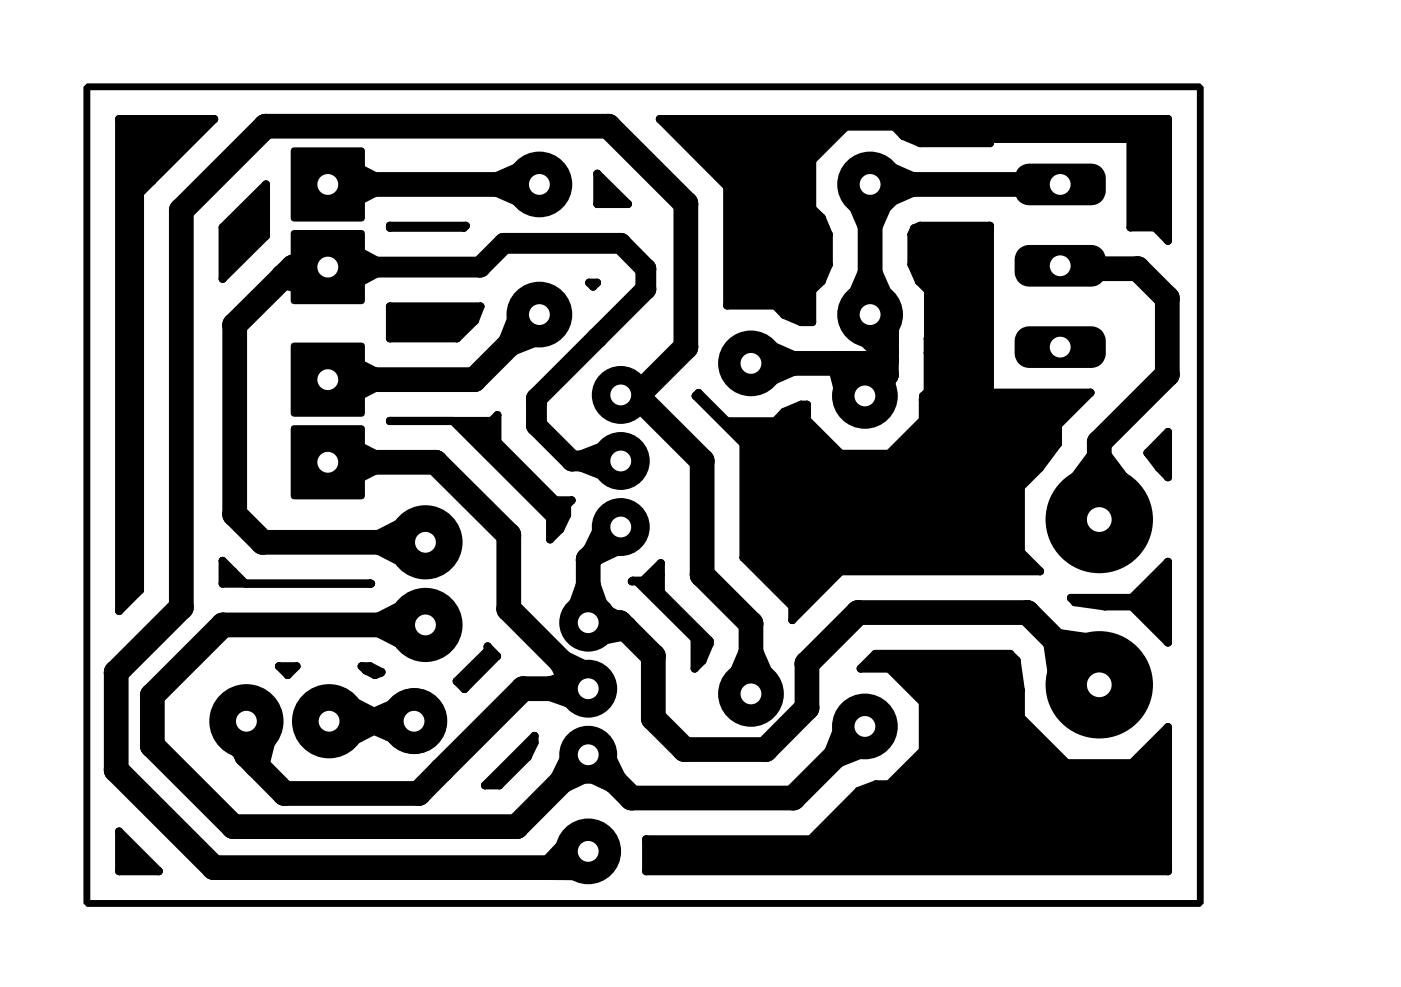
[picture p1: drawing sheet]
<svg xmlns="http://www.w3.org/2000/svg" width="43mm" height="30mm" viewBox="0 0 43 30" stroke-linecap="round" stroke-linejoin="round" font-family="sans-serif">
<g fill="#000">
<path d="M10.4 5.1l1.1 .6-1.1 .5-.3-.5z" fill-rule="evenodd"/>
<path d="M8.7 8.5l1-.8 .4 .5-.2 .6z" fill-rule="evenodd"/>
<path d="M10.4 7.6l1.1 .6-1.1 .6-.3-.6z" fill-rule="evenodd"/>
<path d="M10.4 11.1l1.1 .6-1.1 .5-.3-.5z" fill-rule="evenodd"/>
<path d="M10.4 13.6l1.1 .6-1.1 .6-.3-.6z" fill-rule="evenodd"/>
<path d="M9 4.6h2.2v2.2h-2.2z" fill-rule="evenodd"/>
<path d="M9 7.1h2.2v2.2h-2.2z" fill-rule="evenodd"/>
<path d="M9 10.6h2.2v2.2h-2.2z" fill-rule="evenodd"/>
<path d="M9 13.1h2.2v2.2h-2.2z" fill-rule="evenodd"/>
<path d="M11.7 16.7l1.1-.6 .3 .6-.3 .5z" fill-rule="evenodd"/>
<path d="M11.7 19.2l1.1-.6 .3 .6-.3 .6z" fill-rule="evenodd"/>
<path d="M15.3 5.7l1.1-.5 .2 .5-.2 .4z" fill-rule="evenodd"/>
<path d="M16.1 9.5l.5 .2 .2 .4-1.1 .5z" fill-rule="evenodd"/>
<path d="M18.1 18l.3 1-.3 .1-.4-.1z" fill-rule="evenodd"/>
<path d="M18.2 18.8l1 .5-1.1 .2v-.4z" fill-rule="evenodd"/>
<path d="M18.7 16l.4 .2 .1 .3-.9 .5z" fill-rule="evenodd"/>
<path d="M17.9 14.2l1-.4 .2 .4-.2 .4z" fill-rule="evenodd"/>
<path d="M23.3 10.7l1 .5-1 .4-.2-.4z" fill-rule="evenodd"/>
<path d="M25.8 11.2l1 .5-.2 .5-.5 .1z" fill-rule="evenodd"/>
<path d="M26.3 11.7l.9-.6-.1 1.1h-.5z" fill-rule="evenodd"/>
<path d="M26.3 5.9l.4-.2 .5 .2-.5 1z" fill-rule="evenodd"/>
<path d="M26.9 5.2l1.1 .5-1.1 .4-.2-.4z" fill-rule="evenodd"/>
<path d="M26.7 8.4l.5 1.1-.5 .2-.4-.2z" fill-rule="evenodd"/>
<path d="M26.7 9.7h.5v1.1l-.8-.8z" fill-rule="evenodd"/>
<path d="M31.3 10.2l.3-.2h1.9a.44 .44 0 0 1 .5 .5v.4a.44 .44 0 0 1-.5 .4h-1.9a.44 .44 0 0 1-.4-.4v-.5z" fill-rule="evenodd"/>
<path d="M31.3 7.7l.3-.2h1.9a.44 .44 0 0 1 .5 .5v.4a.44 .44 0 0 1-.5 .4h-1.9a.44 .44 0 0 1-.4-.4v-.5z" fill-rule="evenodd"/>
<path d="M31.3 5.2l.3-.2h1.9a.44 .44 0 0 1 .5 .5v.4a.44 .44 0 0 1-.5 .4h-1.9a.44 .44 0 0 1-.4-.4v-.5z" fill-rule="evenodd"/>
<path d="M32.6 8l.8 .3h-.8z" fill-rule="evenodd"/>
<path d="M31.7 5.7l.8-.2 .1 .2-.1 .1z" fill-rule="evenodd"/>
<path d="M33.8 14.1l.9 1.2-.9 .7-.9-.7z" fill-rule="evenodd"/>
<path d="M7.1 22.6l.5-.4 .6 .1-.3 1.2z" fill-rule="evenodd"/>
<path d="M10.4 21.6l1.1 .6-1.1 .5-.3-.5z" fill-rule="evenodd"/>
<path d="M11.4 22.2l1.1-.5 .2 .5-.2 .4z" fill-rule="evenodd"/>
<path d="M16.9 21.2l1-.4 .2 .4-.2 .3z" fill-rule="evenodd"/>
<path d="M17.3 20.4l.9 .4-.1 .4-.4 .1z" fill-rule="evenodd"/>
<path d="M18.1 23.2l.3-.2 .5 1-1-.5z" fill-rule="evenodd"/>
<path d="M17.7 23l.4 .2 .1 .3-.9 .5z" fill-rule="evenodd"/>
<path d="M17.7 25.8l.4 .4v.5h-1.2z" fill-rule="evenodd"/>
<path d="M23.1 20.1l.4 1-.4 .2-.5-.2z" fill-rule="evenodd"/>
<path d="M26.1 22.1l.5 .2 .2 .5-1.1 .4z" fill-rule="evenodd"/>
<path d="M32.4 19.7l1.5 .2-.1 1.1-1.2 .2z" fill-rule="evenodd"/>
<circle cx="5.6" cy="18.7" r=".38"/>
<circle cx="5.6" cy="6.5" r=".38"/>
<circle cx="6.8" cy="19.2" r=".38"/>
<circle cx="7.2" cy="15.8" r=".38"/>
<circle cx="7.2" cy="10" r=".38"/>
<circle cx="8.1" cy="16.7" r=".38"/>
<circle cx="8.2" cy="3.9" r=".38"/>
<circle cx="8.7" cy="8.5" r=".38"/>
<circle cx="9" cy="8.2" r=".38"/>
<circle cx="9.7" cy="7.7" r=".38"/>
<circle cx="9.9" cy="8.8" r=".38"/>
<circle cx="10.1" cy="5.7" r=".38"/>
<circle cx="10.1" cy="11.7" r=".38"/>
<circle cx="10.1" cy="8.2" r=".38"/>
<circle cx="10.1" cy="14.2" r=".38"/>
<circle cx="10.1" cy="8.2" r=".32"/>
<circle cx="10.4" cy="5.1" r=".38"/>
<circle cx="10.4" cy="12.2" r=".38"/>
<circle cx="10.4" cy="11.1" r=".38"/>
<circle cx="10.4" cy="13.6" r=".38"/>
<circle cx="10.4" cy="6.2" r=".38"/>
<circle cx="10.4" cy="14.8" r=".38"/>
<circle cx="10.4" cy="7.6" r=".32"/>
<circle cx="10.4" cy="8.8" r=".32"/>
<circle cx="11.5" cy="11.7" r=".38"/>
<circle cx="11.5" cy="14.2" r=".38"/>
<circle cx="11.5" cy="5.7" r=".38"/>
<circle cx="11.5" cy="8.2" r=".32"/>
<circle cx="11.7" cy="16.7" r=".38"/>
<circle cx="11.7" cy="19.2" r=".38"/>
<circle cx="12.8" cy="17.2" r=".38"/>
<circle cx="12.8" cy="18.6" r=".38"/>
<circle cx="12.8" cy="19.8" r=".38"/>
<circle cx="12.8" cy="16.1" r=".38"/>
<circle cx="13.1" cy="16.7" r="1.14"/>
<circle cx="13.1" cy="19.2" r="1.14"/>
<circle cx="13.1" cy="19.2" r=".38"/>
<circle cx="13.1" cy="16.7" r=".38"/>
<circle cx="13.4" cy="14.2" r=".38"/>
<circle cx="14.6" cy="11.7" r=".38"/>
<circle cx="14.7" cy="8.2" r=".32"/>
<circle cx="15.3" cy="5.7" r=".38"/>
<circle cx="15.5" cy="7.5" r=".32"/>
<circle cx="15.6" cy="18.7" r=".38"/>
<circle cx="15.6" cy="16.4" r=".38"/>
<circle cx="15.7" cy="10.6" r=".38"/>
<circle cx="16.1" cy="9.5" r=".38"/>
<circle cx="16.4" cy="6.1" r=".38"/>
<circle cx="16.4" cy="5.2" r=".38"/>
<circle cx="16.5" cy="12.2" r=".32"/>
<circle cx="16.5" cy="13.1" r=".32"/>
<circle cx="16.5" cy="12.4" r=".32"/>
<circle cx="16.6" cy="5.7" r="1.01"/>
<circle cx="16.6" cy="9.7" r="1.01"/>
<circle cx="16.6" cy="5.7" r=".38"/>
<circle cx="16.6" cy="9.7" r=".38"/>
<circle cx="16.8" cy="10.1" r=".38"/>
<circle cx="17.6" cy="14.2" r=".32"/>
<circle cx="17.7" cy="19" r=".38"/>
<circle cx="17.9" cy="14.2" r=".32"/>
<circle cx="18.1" cy="19.1" r=".89"/>
<circle cx="18.1" cy="18" r=".38"/>
<circle cx="18.1" cy="17.2" r=".38"/>
<circle cx="18.1" cy="19.1" r=".38"/>
<circle cx="18.1" cy="19.5" r=".38"/>
<circle cx="18.2" cy="18.8" r=".38"/>
<circle cx="18.3" cy="17" r=".38"/>
<circle cx="18.3" cy="10.4" r=".32"/>
<circle cx="18.4" cy="19" r=".38"/>
<circle cx="18.7" cy="3.9" r=".38"/>
<circle cx="18.7" cy="16" r=".38"/>
<circle cx="18.9" cy="14.6" r=".32"/>
<circle cx="18.9" cy="13.8" r=".32"/>
<circle cx="19" cy="19.1" r=".38"/>
<circle cx="19.1" cy="12.1" r=".89"/>
<circle cx="19.1" cy="14.2" r=".89"/>
<circle cx="19.1" cy="16.2" r=".89"/>
<circle cx="19.1" cy="16.2" r=".38"/>
<circle cx="19.1" cy="7.5" r=".32"/>
<circle cx="19.1" cy="14.2" r=".32"/>
<circle cx="19.2" cy="19.3" r=".38"/>
<circle cx="19.2" cy="16.5" r=".38"/>
<circle cx="19.5" cy="12.1" r=".38"/>
<circle cx="19.6" cy="12.1" r=".38"/>
<circle cx="19.8" cy="8.3" r=".32"/>
<circle cx="19.8" cy="8.9" r=".32"/>
<circle cx="21.1" cy="6.3" r=".38"/>
<circle cx="21.1" cy="10.7" r=".38"/>
<circle cx="21.6" cy="17.7" r=".38"/>
<circle cx="21.6" cy="14.2" r=".38"/>
<circle cx="23.1" cy="11.2" r="1.01"/>
<circle cx="23.1" cy="11.2" r=".38"/>
<circle cx="23.1" cy="19.2" r=".38"/>
<circle cx="23.3" cy="10.7" r=".38"/>
<circle cx="23.3" cy="11.6" r=".38"/>
<circle cx="24.3" cy="11.2" r=".38"/>
<circle cx="25.8" cy="11.2" r=".38"/>
<circle cx="26.1" cy="12.3" r=".38"/>
<circle cx="26.3" cy="5.9" r=".38"/>
<circle cx="26.3" cy="9.5" r=".38"/>
<circle cx="26.3" cy="11.7" r=".38"/>
<circle cx="26.4" cy="18.8" r=".38"/>
<circle cx="26.4" cy="10" r=".38"/>
<circle cx="26.6" cy="12.2" r="1.01"/>
<circle cx="26.6" cy="12.2" r=".38"/>
<circle cx="26.6" cy="11.2" r=".38"/>
<circle cx="26.7" cy="5.7" r="1.01"/>
<circle cx="26.7" cy="9.7" r="1.01"/>
<circle cx="26.7" cy="9.7" r=".38"/>
<circle cx="26.7" cy="8.4" r=".38"/>
<circle cx="26.7" cy="5.7" r=".38"/>
<circle cx="26.7" cy="6.9" r=".38"/>
<circle cx="26.8" cy="11.7" r=".38"/>
<circle cx="26.9" cy="5.2" r=".38"/>
<circle cx="26.9" cy="6.1" r=".38"/>
<circle cx="27.1" cy="12.2" r=".38"/>
<circle cx="27.2" cy="5.9" r=".38"/>
<circle cx="27.2" cy="9.5" r=".38"/>
<circle cx="27.2" cy="10.8" r=".38"/>
<circle cx="27.2" cy="11.1" r=".38"/>
<circle cx="27.2" cy="9.7" r=".38"/>
<circle cx="27.2" cy="11.5" r=".38"/>
<circle cx="28" cy="5.7" r=".38"/>
<circle cx="31.6" cy="18.8" r=".38"/>
<circle cx="31.7" cy="5.7" r=".38"/>
<circle cx="32.4" cy="19.7" r=".38"/>
<circle cx="32.5" cy="5.5" r=".38"/>
<circle cx="32.5" cy="5.8" r=".38"/>
<circle cx="32.6" cy="8.2" r=".38"/>
<circle cx="32.6" cy="5.7" r=".38"/>
<circle cx="32.6" cy="8.3" r=".38"/>
<circle cx="32.6" cy="8" r=".38"/>
<circle cx="32.7" cy="8.3" r=".38"/>
<circle cx="32.9" cy="15.3" r=".38"/>
<circle cx="33.4" cy="8.3" r=".38"/>
<circle cx="33.8" cy="16" r="1.65"/>
<circle cx="33.8" cy="16" r=".38"/>
<circle cx="33.8" cy="13.6" r=".38"/>
<circle cx="33.8" cy="14.1" r=".38"/>
<circle cx="33.9" cy="19.9" r=".38"/>
<circle cx="34.7" cy="15.3" r=".38"/>
<circle cx="34.9" cy="8.3" r=".38"/>
<circle cx="35.9" cy="9.2" r=".38"/>
<circle cx="35.9" cy="11.5" r=".38"/>
<circle cx="3.6" cy="23.7" r=".38"/>
<circle cx="3.6" cy="20.7" r=".38"/>
<circle cx="4.7" cy="22.9" r=".38"/>
<circle cx="4.7" cy="21.4" r=".38"/>
<circle cx="6.6" cy="26.7" r=".38"/>
<circle cx="7.1" cy="22.6" r=".38"/>
<circle cx="7.2" cy="25.4" r=".38"/>
<circle cx="7.6" cy="22.2" r="1.14"/>
<circle cx="7.6" cy="22.2" r=".38"/>
<circle cx="7.6" cy="23.2" r=".38"/>
<circle cx="7.9" cy="23.5" r=".38"/>
<circle cx="8.2" cy="22.3" r=".38"/>
<circle cx="8.7" cy="24.4" r=".38"/>
<circle cx="10.1" cy="22.2" r="1.14"/>
<circle cx="10.1" cy="22.2" r=".38"/>
<circle cx="10.4" cy="22.7" r=".38"/>
<circle cx="10.4" cy="21.6" r=".38"/>
<circle cx="11.4" cy="22.2" r=".38"/>
<circle cx="11.5" cy="22.2" r=".38"/>
<circle cx="12.5" cy="21.7" r=".38"/>
<circle cx="12.5" cy="22.6" r=".38"/>
<circle cx="12.7" cy="22.2" r="1.01"/>
<circle cx="12.7" cy="22.2" r=".38"/>
<circle cx="12.7" cy="22.2" r=".89"/>
<circle cx="12.9" cy="24.4" r=".38"/>
<circle cx="13.6" cy="23.7" r=".38"/>
<circle cx="15.9" cy="25.4" r=".38"/>
<circle cx="16.1" cy="21.2" r=".38"/>
<circle cx="16.9" cy="26.7" r=".38"/>
<circle cx="16.9" cy="21.2" r=".38"/>
<circle cx="17.3" cy="20.4" r=".38"/>
<circle cx="17.3" cy="24" r=".38"/>
<circle cx="17.7" cy="25.8" r=".38"/>
<circle cx="17.7" cy="21.3" r=".38"/>
<circle cx="17.7" cy="23" r=".38"/>
<circle cx="17.9" cy="23.5" r=".38"/>
<circle cx="17.9" cy="26.7" r=".38"/>
<circle cx="17.9" cy="20.8" r=".38"/>
<circle cx="17.9" cy="21.5" r=".38"/>
<circle cx="18.1" cy="26.2" r="1.01"/>
<circle cx="18.1" cy="23.2" r=".89"/>
<circle cx="18.1" cy="21.2" r=".89"/>
<circle cx="18.1" cy="26.7" r=".38"/>
<circle cx="18.1" cy="23.2" r=".38"/>
<circle cx="18.1" cy="21.2" r=".38"/>
<circle cx="18.1" cy="26.2" r=".38"/>
<circle cx="18.2" cy="23.5" r=".38"/>
<circle cx="18.2" cy="20.8" r=".38"/>
<circle cx="18.4" cy="23" r=".38"/>
<circle cx="18.9" cy="24" r=".38"/>
<circle cx="19.4" cy="24.5" r=".38"/>
<circle cx="20.1" cy="20.2" r=".38"/>
<circle cx="20.1" cy="22.1" r=".38"/>
<circle cx="21" cy="23" r=".38"/>
<circle cx="22.6" cy="21.1" r=".38"/>
<circle cx="23.1" cy="21.3" r="1.01"/>
<circle cx="23.1" cy="21.3" r=".38"/>
<circle cx="23.1" cy="20.1" r=".38"/>
<circle cx="23.5" cy="23" r=".38"/>
<circle cx="23.5" cy="21.1" r=".38"/>
<circle cx="24.4" cy="24.5" r=".38"/>
<circle cx="24.8" cy="20.4" r=".38"/>
<circle cx="24.8" cy="21.8" r=".38"/>
<circle cx="25.7" cy="23.2" r=".38"/>
<circle cx="26.1" cy="22.1" r=".38"/>
<circle cx="26.6" cy="22.3" r="1.01"/>
<circle cx="26.6" cy="22.3" r=".38"/>
<circle cx="26.8" cy="22.8" r=".38"/>
<circle cx="32.6" cy="21.2" r=".38"/>
<circle cx="33.8" cy="21" r="1.65"/>
<circle cx="33.8" cy="21" r=".38"/>
</g>
<path d="M2.7 2.7h34.2v25.1h-34.2z" fill="none" stroke="#000" stroke-width=".2"/>
<g fill="none" stroke="#000" stroke-width=".76">
<path d="M8.7 8.5l1-.8 .4 .5-.2 .6zM10.1 5.7h6.5M10.1 8.2h-1.1l-1.8 1.8v5.8l.9 .9h5M10.1 14.2h3.3l2.2 2.2v2.3l2.5 2.5M10.4 5.1l1.1 .6-1.1 .5-.3-.5zM10.4 11.1l1.1 .6-1.1 .5-.3-.5zM10.4 13.6l1.1 .6-1.1 .6-.3-.6zM11.7 16.7l1.1-.6 .3 .6-.3 .5zM11.7 19.2l1.1-.6 .3 .6-.3 .6zM13.1 19.2h-6.3l-2.1 2.2v1.5l2.5 2.5h8.7l2.2-2.2M15.3 5.7l1.1-.5 .2 .5-.2 .4zM16.1 9.5l.5 .2 .2 .4-1.1 .5z"/>
<path d="M16.6 9.7l-2 2h-4.5M18.1 19.1h.9l1.1 1.1v1.9l.9 .9h2.5l1.3-1.2v-1.4l1.6-1.6h5.2l2.2 2.2M18.1 18l.3 1-.3 .1-.4-.1zM18.2 18.8l1 .5-1.1 .2v-.4zM18.7 16l.4 .2 .1 .3-.9 .5zM19.1 16.2l-1 1v1.9M19.1 12.1h.5l1.5-1.4v-4.4l-2.4-2.4h-10.5l-2.6 2.6v12.2l-2 2v3l3 3h11.3l.2-.5M19.5 12.1l2.1 2.1v3.5l1.5 1.5v2.1M23.1 11.2h3.5v1M23.3 10.7l1 .5-1 .4-.2-.4zM25.8 11.2l1 .5-.2 .5-.5 .1zM26.3 5.9l.4-.2 .5 .2-.5 1z"/>
<path d="M26.3 11.7l.9-.6-.1 1.1h-.5zM26.7 5.7h5.9M26.7 5.7v4M26.7 9.7h.5M26.7 8.4l.5 1.1-.5 .2-.4-.2zM26.7 9.7l-.3 .3 .8 .8v-1.1M26.9 5.2l1.1 .5-1.1 .4-.2-.4zM27.2 9.7v1.8l-.6 .7M31.7 5.7l.8-.2 .1 .2-.1 .1zM32.4 19.7l1.5 .2-.1 1.1-1.2 .2zM32.6 8.2l.1 .1h2.2l1 .9v2.3l-2.1 2.1v2.4M32.6 8l.8 .3h-.8z"/>
<path d="M33.8 14.1l.9 1.2-.9 .7-.9-.7zM7.1 22.6l.5-.4 .6 .1-.3 1.2zM10.1 22.2h2.6M10.4 21.6l1.1 .6-1.1 .5-.3-.5zM11.4 22.2l1.1-.5 .2 .5-.2 .4zM12.7 22.2h.1M16.9 21.2l1-.4 .2 .4-.2 .3zM17.3 20.4l.9 .4-.1 .4-.4 .1zM17.7 25.8l.4 .4v.5h-1.2zM17.7 23l.4 .2 .1 .3-.9 .5zM18.1 21.2h-2l-3.2 3.2h-4.2l-1.1-1.2v-1M18.1 23.2l.3-.2 .5 1-1-.5z"/>
<path d="M23.1 20.1l.4 1-.4 .2-.5-.2zM26.1 22.1l.5 .2 .2 .5-1.1 .4zM26.6 22.3l-2.2 2.2h-5l-1.3-1.3"/>
</g>
<path d="M10.1 8.2h4.6l.8-.7h3.6l.7 .8v.6l-3.3 3.3v.9l1.1 1.1h1.5M10.4 7.6l1.1 .6-1.1 .6-.3-.6zM17.9 14.2l1-.4 .2 .4-.2 .4z" fill="none" stroke="#000" stroke-width=".64"/>
<circle cx="12.7" cy="22.2" r=".32" fill="#fff"/>
<circle cx="12.7" cy="22.2" r=".89" fill="#000"/>
<circle cx="12.7" cy="22.2" r=".32" fill="#fff"/>
<circle cx="18.1" cy="26.2" r=".89" fill="#000"/>
<circle cx="18.1" cy="26.2" r=".32" fill="#fff"/>
<g fill="#000">
<path d="M18.1 8.7h.2l-.1 .1zM18.3 5.3l1 1h-1zM3.7 25.6l1.2 1.2h-1.2zM8.6 20.5h.5l-.3 .2z"/>
<path d="M3.7 3.7h2.9l-2.3 2.2v12.2l-.6 .7z" fill-rule="evenodd"/>
<path d="M6.8 17.2l.7 .7h3.9h-4.6z" fill-rule="evenodd"/>
<path d="M6.8 7l1.4-1.3v1.5l-1.4 1.4z" fill-rule="evenodd"/>
<path d="M12 9.4h2.8l-.2 .5-.6 .5h-2z" fill-rule="evenodd"/>
<path d="M12 12.9h3.1l.2-.1v.8l1.8 1.8h.5l-.2 .1v.3l-.2 .5-.3 .3v-.7l-3-3z" fill-rule="evenodd"/>
<path d="M19.4 17.9l.3-.1 .6-.5v.9l1.5 1.5-.2 .6-.3 .2v-.9l-1.7-1.7z" fill-rule="evenodd"/>
<path d="M21.4 12.2l.1-.1 .8 .8h1.5l.3-.2 .7-.3v.5l1 1h1.5l1-1 .1-.7 .1-.2v-3.1a1.64 1.64 0 0 1-.4-1.9l.2-.1h2.1v5.2h3.1l-1 1v.5l-.6 .8-.5 .6v2l.5 .6h-6.1l-1.5 1.5v-.5l-1.5-1.5v-3.5z" fill-rule="evenodd"/>
<path d="M20.3 3.7h15.6v3.7l-.4-.4h-.8v-2.7h-4.3v.1h-2.1l-.6-.2-.2-.3h-1.5l-1.1 1v1.5a1.67 1.67 0 0 1 0 2.5v1h-.3l-.5-.2-.3-.3h-1.5v-3.7z" fill-rule="evenodd"/>
<path d="M35.9 13.3v1.4l-.7-.8z" fill-rule="evenodd"/>
<path d="M32.9 18.4h1.9l1.1-1.1v2.4l-1.1-1.1h-.9l-.9-.1z" fill-rule="evenodd"/>
<path d="M11.1 20.5h.3l.3 .2h-.2z" fill-rule="evenodd"/>
<path d="M15 19.9l.3 .3-1 1-.3-.3 1-.9z" fill-rule="evenodd"/>
<path d="M14.9 24.1l1.5-1.5v.2l-.2 .5-.9 .8z" fill-rule="evenodd"/>
<path d="M19.8 25.8h5.1l1.5-1.5 .5-.2h.4l1-1v-1.5l-1-1.1h-.9l.5-.4h4.1l.2 .2 .2 .9v.8l1.4 1.5h2l1.1-1.2v4.5h-16.1z" fill-rule="evenodd"/>
<circle cx="3.7" cy="18.8" r=".12"/>
<circle cx="3.7" cy="3.7" r=".12"/>
<circle cx="4.3" cy="18.1" r=".12"/>
<circle cx="4.3" cy="5.9" r=".12"/>
<circle cx="4.7" cy="5.6" r=".12"/>
<circle cx="6.6" cy="3.7" r=".12"/>
<circle cx="6.8" cy="7" r=".12"/>
<circle cx="6.8" cy="8.6" r=".12"/>
<circle cx="6.8" cy="17.9" r=".12"/>
<circle cx="6.8" cy="17.2" r=".12"/>
<circle cx="7.2" cy="17.6" r=".12"/>
<circle cx="7.5" cy="17.9" r=".12"/>
<circle cx="8.2" cy="7.2" r=".12"/>
<circle cx="8.2" cy="5.7" r=".12"/>
<circle cx="11.4" cy="17.9" r=".12"/>
<circle cx="12" cy="9.4" r=".12"/>
<circle cx="12" cy="12.9" r=".12"/>
<circle cx="12" cy="7" r=".12"/>
<circle cx="12" cy="6.9" r=".12"/>
<circle cx="12" cy="10.4" r=".12"/>
<circle cx="13.9" cy="12.9" r=".12"/>
<circle cx="14" cy="10.4" r=".12"/>
<circle cx="14.2" cy="7" r=".12"/>
<circle cx="14.3" cy="6.9" r=".12"/>
<circle cx="14.6" cy="9.9" r=".12"/>
<circle cx="14.8" cy="9.4" r=".12"/>
<circle cx="15" cy="20" r=".12"/>
<circle cx="15" cy="19.9" r=".12"/>
<circle cx="15.1" cy="12.9" r=".12"/>
<circle cx="15.3" cy="13.6" r=".12"/>
<circle cx="15.3" cy="12.8" r=".12"/>
<circle cx="16.9" cy="15.9" r=".12"/>
<circle cx="16.9" cy="16.6" r=".12"/>
<circle cx="17.1" cy="15.4" r=".12"/>
<circle cx="17.2" cy="16.3" r=".12"/>
<circle cx="17.4" cy="15.8" r=".12"/>
<circle cx="17.4" cy="15.5" r=".12"/>
<circle cx="17.6" cy="15.4" r=".12"/>
<circle cx="18.1" cy="8.7" r=".12"/>
<circle cx="18.2" cy="8.8" r=".12"/>
<circle cx="18.3" cy="8.7" r=".12"/>
<circle cx="18.3" cy="5.3" r=".12"/>
<circle cx="18.3" cy="6.3" r=".12"/>
<circle cx="19.3" cy="6.3" r=".12"/>
<circle cx="19.4" cy="17.9" r=".12"/>
<circle cx="19.4" cy="17.8" r=".12"/>
<circle cx="19.6" cy="17.9" r=".12"/>
<circle cx="19.7" cy="17.8" r=".12"/>
<circle cx="20.3" cy="3.7" r=".12"/>
<circle cx="20.3" cy="17.3" r=".12"/>
<circle cx="20.3" cy="17.7" r=".12"/>
<circle cx="20.3" cy="18.2" r=".12"/>
<circle cx="21.3" cy="19.6" r=".12"/>
<circle cx="21.4" cy="12.2" r=".12"/>
<circle cx="21.5" cy="12.1" r=".12"/>
<circle cx="21.8" cy="19.8" r=".12"/>
<circle cx="21.8" cy="19.7" r=".12"/>
<circle cx="22.3" cy="12.9" r=".12"/>
<circle cx="22.3" cy="9.4" r=".12"/>
<circle cx="22.3" cy="5.7" r=".12"/>
<circle cx="22.8" cy="17.1" r=".12"/>
<circle cx="22.8" cy="13.6" r=".12"/>
<circle cx="23.8" cy="12.9" r=".12"/>
<circle cx="23.8" cy="9.4" r=".12"/>
<circle cx="24.1" cy="12.7" r=".12"/>
<circle cx="24.1" cy="9.7" r=".12"/>
<circle cx="24.3" cy="19.1" r=".12"/>
<circle cx="24.3" cy="18.6" r=".12"/>
<circle cx="24.6" cy="12.4" r=".12"/>
<circle cx="24.6" cy="9.9" r=".12"/>
<circle cx="24.8" cy="12.4" r=".12"/>
<circle cx="24.8" cy="12.9" r=".12"/>
<circle cx="24.9" cy="8.9" r=".12"/>
<circle cx="24.9" cy="6.4" r=".12"/>
<circle cx="24.9" cy="9.9" r=".12"/>
<circle cx="24.9" cy="4.9" r=".12"/>
<circle cx="25.2" cy="6.7" r=".12"/>
<circle cx="25.2" cy="8.6" r=".12"/>
<circle cx="25.5" cy="8.1" r=".12"/>
<circle cx="25.5" cy="7.2" r=".12"/>
<circle cx="25.8" cy="13.9" r=".12"/>
<circle cx="25.8" cy="17.6" r=".12"/>
<circle cx="26" cy="3.9" r=".12"/>
<circle cx="27.3" cy="13.9" r=".12"/>
<circle cx="27.5" cy="3.9" r=".12"/>
<circle cx="27.7" cy="4.2" r=".12"/>
<circle cx="28" cy="8.1" r=".12"/>
<circle cx="28" cy="7.2" r=".12"/>
<circle cx="28.1" cy="7" r=".12"/>
<circle cx="28.2" cy="8.6" r=".12"/>
<circle cx="28.3" cy="6.9" r=".12"/>
<circle cx="28.3" cy="4.4" r=".12"/>
<circle cx="28.3" cy="12.9" r=".12"/>
<circle cx="28.3" cy="12.3" r=".12"/>
<circle cx="28.4" cy="12.2" r=".12"/>
<circle cx="28.5" cy="10.4" r=".12"/>
<circle cx="28.5" cy="12" r=".12"/>
<circle cx="28.5" cy="10.8" r=".12"/>
<circle cx="28.5" cy="8.9" r=".12"/>
<circle cx="30.4" cy="6.9" r=".12"/>
<circle cx="30.4" cy="12.1" r=".12"/>
<circle cx="30.4" cy="7.1" r=".12"/>
<circle cx="30.4" cy="4.4" r=".12"/>
<circle cx="30.4" cy="4.3" r=".12"/>
<circle cx="31.4" cy="15" r=".12"/>
<circle cx="31.4" cy="17" r=".12"/>
<circle cx="31.9" cy="14.4" r=".12"/>
<circle cx="31.9" cy="17.6" r=".12"/>
<circle cx="32.5" cy="13.1" r=".12"/>
<circle cx="32.5" cy="13.6" r=".12"/>
<circle cx="32.9" cy="18.4" r=".12"/>
<circle cx="33" cy="18.5" r=".12"/>
<circle cx="33.5" cy="12.1" r=".12"/>
<circle cx="33.8" cy="16" r="1.52"/>
<circle cx="33.9" cy="18.6" r=".12"/>
<circle cx="34.7" cy="7" r=".12"/>
<circle cx="34.7" cy="4.3" r=".12"/>
<circle cx="34.8" cy="18.6" r=".12"/>
<circle cx="34.8" cy="18.4" r=".12"/>
<circle cx="35.2" cy="13.9" r=".12"/>
<circle cx="35.5" cy="7" r=".12"/>
<circle cx="35.6" cy="14.4" r=".12"/>
<circle cx="35.9" cy="17.3" r=".12"/>
<circle cx="35.9" cy="7.4" r=".12"/>
<circle cx="35.9" cy="14.7" r=".12"/>
<circle cx="35.9" cy="13.3" r=".12"/>
<circle cx="35.9" cy="19.7" r=".12"/>
<circle cx="35.9" cy="3.7" r=".12"/>
<circle cx="3.7" cy="26.8" r=".12"/>
<circle cx="3.7" cy="25.6" r=".12"/>
<circle cx="4.9" cy="26.8" r=".12"/>
<circle cx="8.6" cy="20.5" r=".12"/>
<circle cx="8.8" cy="20.7" r=".12"/>
<circle cx="9.1" cy="20.5" r=".12"/>
<circle cx="11.1" cy="20.5" r=".12"/>
<circle cx="11.2" cy="20.6" r=".12"/>
<circle cx="11.4" cy="20.5" r=".12"/>
<circle cx="11.5" cy="20.7" r=".12"/>
<circle cx="11.7" cy="20.7" r=".12"/>
<circle cx="14" cy="20.9" r=".12"/>
<circle cx="14.3" cy="21.2" r=".12"/>
<circle cx="14.9" cy="24.1" r=".12"/>
<circle cx="15.3" cy="20.2" r=".12"/>
<circle cx="15.3" cy="24.1" r=".12"/>
<circle cx="16.2" cy="23.3" r=".12"/>
<circle cx="16.4" cy="22.6" r=".12"/>
<circle cx="16.4" cy="22.8" r=".12"/>
<circle cx="19.8" cy="26.8" r=".12"/>
<circle cx="19.8" cy="25.8" r=".12"/>
<circle cx="21.3" cy="20.5" r=".12"/>
<circle cx="21.6" cy="20.3" r=".12"/>
<circle cx="24.9" cy="25.8" r=".12"/>
<circle cx="26.4" cy="24.3" r=".12"/>
<circle cx="26.4" cy="20.5" r=".12"/>
<circle cx="26.9" cy="20.1" r=".12"/>
<circle cx="26.9" cy="24.1" r=".12"/>
<circle cx="27.3" cy="20.5" r=".12"/>
<circle cx="27.3" cy="24.1" r=".12"/>
<circle cx="28.3" cy="21.6" r=".12"/>
<circle cx="28.3" cy="23.1" r=".12"/>
<circle cx="31" cy="20.1" r=".12"/>
<circle cx="31.2" cy="20.3" r=".12"/>
<circle cx="31.4" cy="22" r=".12"/>
<circle cx="31.4" cy="21.2" r=".12"/>
<circle cx="32.8" cy="23.5" r=".12"/>
<circle cx="34.8" cy="23.5" r=".12"/>
<circle cx="35.9" cy="22.3" r=".12"/>
<circle cx="35.9" cy="26.8" r=".12"/>
</g>
<g fill="none" stroke="#000" stroke-width=".25">
<path d="M3.7 3.7h2.9l-2.3 2.2v12.2l-.6 .7zM6.8 7l1.4-1.3v1.5l-1.4 1.4zM7.5 17.9l-.7-.7v.7h4.6M11.4 17.9h.1M12 12.9h.1M12 6.9h2.3zM12 9.4h2.8l-.2 .5-.6 .5h-2zM12 12.9h3.1l.2-.1v.8l1.8 1.8h.5l-.2 .1v.3l-.2 .5-.3 .3v-.7l-3-3M15 19.9l.3 .3-1 1-.3-.3 1-.9zM18.1 8.7h.2l-.1 .1zM18.3 5.3l1 1h-1zM19.4 17.9l.3-.1 .6-.5v.9l1.5 1.5-.2 .6-.3 .2v-.9l-1.7-1.7z"/>
<path d="M20.3 3.7h15.6v3.7l-.4-.4h-.8v-2.7h-4.3v.1h-2.1l-.6-.2-.2-.3h-1.5l-1.1 1v1.5a1.67 1.67 0 0 1 0 2.5v1h-.3l-.5-.2-.3-.3h-1.5v-3.7zM21.4 12.2l.1-.1 .8 .8h1.5l.3-.2 .7-.3v.5l1 1h1.5l1-1 .1-.7 .1-.2v-3.1a1.64 1.64 0 0 1-.4-1.9l.2-.1h2.1v5.2h3.1l-1 1v.5l-.6 .8-.5 .6v2l.5 .6h-6.1l-1.5 1.5v-.5l-1.5-1.5v-3.5zM28.5 10.4h.1M32.9 18.4h1.9l1.1-1.1v2.4l-1.1-1.1h-.9l-.9-.1zM35.9 13.3v1.4l-.7-.8zM3.7 25.6l1.2 1.2h-1.2zM8.6 20.5h.5l-.3 .2zM11.1 20.5h.3l.3 .2h-.2zM14.9 24.1l1.5-1.5v.2l-.2 .5-.9 .8zM19.8 25.8h5.1l1.5-1.5 .5-.2h.4l1-1v-1.5l-1-1.1h-.9l.5-.4h4.1l.2 .2 .2 .9v.8l1.4 1.5h2l1.1-1.2v4.5h-16.1z"/>
</g>
<path d="M12 7h2.3" fill="none" stroke="#000" stroke-width=".06"/>
<circle cx="33.8" cy="16" r=".38" fill="#fff"/>
<circle cx="33.8" cy="21.1" r="1.52" fill="#000"/>
<circle cx="33.8" cy="21" r=".38" fill="#fff"/>
<path d="M31.4 10.2h2.2l.2 .1v.7l-.3 .2h-2l-.2-.2v-.1v-.5z" fill-rule="evenodd" fill="#000"/>
<circle cx="32.6" cy="10.7" r=".32" fill="#fff"/>
<path d="M31.4 7.7h.2h2l.2 .1v.7l-.3 .2h-2l-.2-.3v-.4z" fill-rule="evenodd" fill="#000"/>
<circle cx="32.6" cy="8.2" r=".32" fill="#fff"/>
<path d="M31.4 5.2h2.2l.2 .1v.7l-.3 .2h-2l-.2-.2v-.1v-.5z" fill-rule="evenodd" fill="#000"/>
<circle cx="32.6" cy="5.7" r=".32" fill="#fff"/>
<circle cx="16.6" cy="5.7" r=".89" fill="#000"/>
<circle cx="16.6" cy="5.7" r=".32" fill="#fff"/>
<circle cx="26.7" cy="5.7" r=".89" fill="#000"/>
<circle cx="26.7" cy="5.7" r=".32" fill="#fff"/>
<circle cx="16.6" cy="9.7" r=".89" fill="#000"/>
<circle cx="16.6" cy="9.7" r=".32" fill="#fff"/>
<circle cx="26.7" cy="9.7" r=".89" fill="#000"/>
<circle cx="26.7" cy="9.7" r=".32" fill="#fff"/>
<path d="M9.1 4.7h2v2h-2z" fill="#000"/>
<circle cx="10.1" cy="5.7" r=".32" fill="#fff"/>
<path d="M9.1 7.2h2v2h-2z" fill="#000"/>
<circle cx="10.1" cy="8.2" r=".32" fill="#fff"/>
<path d="M9.1 10.7h2v2h-2z" fill="#000"/>
<circle cx="10.1" cy="11.7" r=".32" fill="#fff"/>
<path d="M9.1 13.2h2v2h-2z" fill="#000"/>
<circle cx="10.1" cy="14.2" r=".32" fill="#fff"/>
<circle cx="19.1" cy="16.2" r=".76" fill="#000"/>
<circle cx="19.1" cy="16.2" r=".32" fill="#fff"/>
<circle cx="19.1" cy="14.2" r=".76" fill="#000"/>
<circle cx="19.1" cy="14.2" r=".32" fill="#fff"/>
<circle cx="19.1" cy="12.1" r=".76" fill="#000"/>
<circle cx="19.1" cy="12.1" r=".32" fill="#fff"/>
<circle cx="18.1" cy="19.1" r=".76" fill="#000"/>
<circle cx="18.1" cy="19.1" r=".32" fill="#fff"/>
<circle cx="18.1" cy="21.2" r=".76" fill="#000"/>
<circle cx="18.1" cy="21.2" r=".32" fill="#fff"/>
<circle cx="18.1" cy="23.2" r=".76" fill="#000"/>
<circle cx="18.1" cy="23.2" r=".32" fill="#fff"/>
<circle cx="23.1" cy="11.2" r=".89" fill="#000"/>
<circle cx="23.1" cy="11.2" r=".32" fill="#fff"/>
<circle cx="23.1" cy="21.3" r=".89" fill="#000"/>
<circle cx="23.1" cy="21.3" r=".32" fill="#fff"/>
<circle cx="26.6" cy="12.2" r=".89" fill="#000"/>
<circle cx="26.6" cy="12.2" r=".32" fill="#fff"/>
<circle cx="26.6" cy="22.3" r=".89" fill="#000"/>
<circle cx="26.6" cy="22.3" r=".32" fill="#fff"/>
<circle cx="13.1" cy="16.7" r="1.01" fill="#000"/>
<circle cx="13.1" cy="16.7" r=".32" fill="#fff"/>
<circle cx="13.1" cy="19.2" r="1.01" fill="#000"/>
<circle cx="13.1" cy="19.2" r=".32" fill="#fff"/>
<circle cx="7.6" cy="22.2" r="1.01" fill="#000"/>
<circle cx="7.6" cy="22.2" r=".32" fill="#fff"/>
<circle cx="10.1" cy="22.2" r="1.01" fill="#000"/>
<circle cx="10.1" cy="22.2" r=".32" fill="#fff"/>
<path d="M2.7 2.7h34.2v25.1h-34.2z" fill="none" stroke="#000" stroke-width=".2"/>
</svg>
